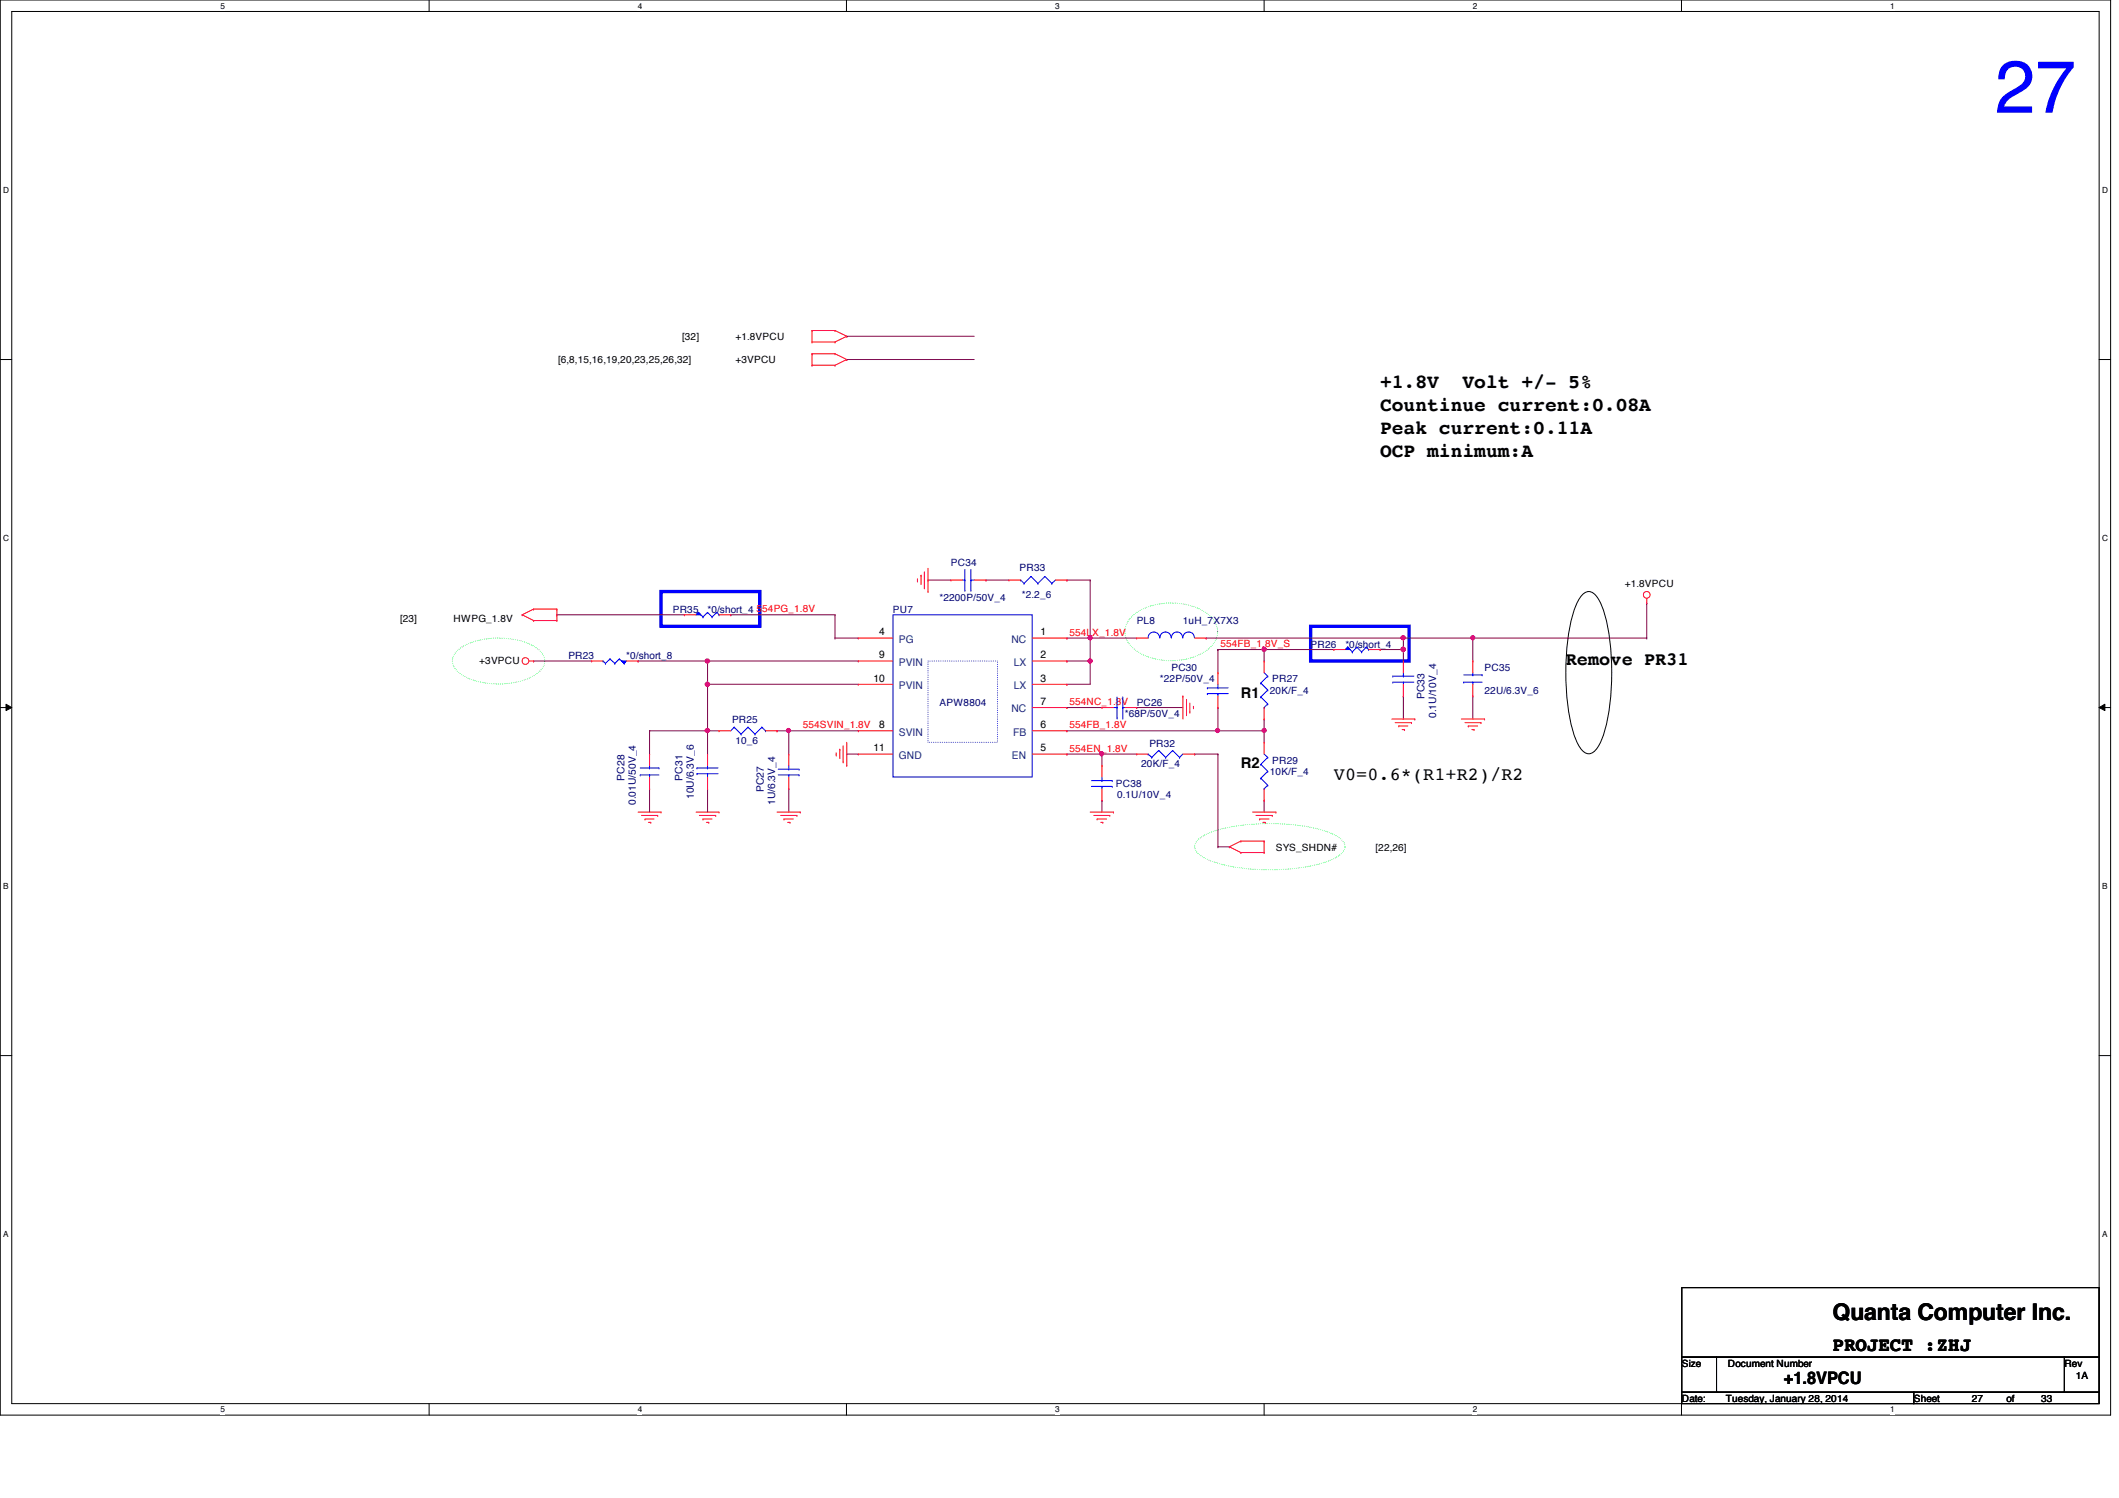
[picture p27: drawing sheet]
<svg xmlns="http://www.w3.org/2000/svg" width="297mm" height="210mm" viewBox="0 0 297 210" stroke-linecap="round" stroke-linejoin="round" font-family="sans-serif">
<defs><g id="words">
<text font-size="10.4" fill="#00f" x="279.6" y="15.8">27</text>
<text font-size="3.2" x="256.9" y="185">Quanta Computer Inc.</text>
<g font-size="2.8">
<text x="193.5" y="54.3">+1.8V</text>
<text x="193.5" y="57.6">Countinue current:0.08A</text>
<text x="205" y="54.3">Volt +/- 5%</text>
<text x="193.5" y="60.8">Peak current:0.11A</text>
<text x="193.5" y="64.1">OCP minimum:A</text>
<text x="256.9" y="189.3">PROJECT :ZHJ</text>
</g>
<g font-size="2.6">
<text x="219.5" y="93.1">Remove PR31</text>
<text x="187" y="109.3">V0=0.6*(R1+R2)/R2</text>
</g>
<text font-size="2.4" x="250.1" y="193.9">+1.8VPCU</text>
<g font-size="2.1">
<text x="173.9" y="97.8">R1</text>
<text x="173.9" y="107.6">R2</text>
</g>
<g font-size="1.5">
<text x="123.2" y="89">4</text>
<text x="145.8" y="89">1</text>
<text x="122.4" y="95.5">10</text>
<text x="123.2" y="92.2">9</text>
<text x="145.8" y="92.2">2</text>
<text x="145.8" y="95.5">3</text>
<text x="145.8" y="98.8">7</text>
<text x="122.4" y="105.3">11</text>
<text x="123.2" y="102">8</text>
<text x="145.8" y="102">6</text>
<text x="145.8" y="105.3">5</text>
</g>
<g font-size="1.5" fill="#004080">
<text x="126" y="93.3">PVIN</text>
<text x="126" y="90.1">PG</text>
<text x="141.8" y="90.1">NC</text>
<text x="142.1" y="93.3">LX</text>
<text x="126" y="96.6">PVIN</text>
<text x="141.8" y="99.8">NC</text>
<text x="142.1" y="96.6">LX</text>
<text x="126" y="103.1">SVIN</text>
<text x="126" y="106.3">GND</text>
<text x="141.9" y="106.3">EN</text>
<text x="142" y="103.1">FB</text>
</g>
<g font-size="1.4">
<text x="95.6" y="47.7">[32]</text>
<text x="103.1" y="47.7">+1.8VPCU</text>
<text x="78.2" y="50.9">[6,8,15,16,19,20,23,25,26,32]</text>
<text x="103.1" y="50.9">+3VPCU</text>
<text x="227.8" y="82.3">+1.8VPCU</text>
<text x="56.1" y="87.2">[23]</text>
<text x="63.6" y="87.2">HWPG_1.8V</text>
<text x="67.2" y="93">+3VPCU</text>
<text x="178.9" y="119.2">SYS_SHDN#</text>
<text x="192.8" y="119.2">[22,26]</text>
<text x="235.8" y="191.5">Size</text>
<text x="242.2" y="191.5">Document Number</text>
<text x="289.4" y="191.5">Rev</text>
<text x="235.8" y="196.4">Date:</text>
<text x="241.9" y="196.4">Tuesday, January 28, 2014</text>
<text x="268.3" y="196.4">Sheet</text>
<text x="276.4" y="196.4">27</text>
<text x="281.3" y="196.4">of</text>
<text x="286.1" y="196.4">33</text>
<text x="291" y="193.2">1A</text>
</g>
<g font-size="1.4" fill="#000080">
<text x="133.3" y="79.4">PC34</text>
<text x="142.9" y="80">PR33</text>
<text x="143.3" y="83.7">*2.2_6</text>
<text x="94.3" y="85.9">PR35</text>
<text x="99.2" y="85.9">*0/short_4</text>
<text x="125.2" y="85.9">PU7</text>
<text x="131.7" y="84.2">*2200P/50V_4</text>
<text x="159.3" y="87.5">PL8</text>
<text x="165.8" y="87.5">1uH_7X7X3</text>
<text x="79.7" y="92.4">PR23</text>
<text x="87.8" y="92.4">*0/short_8</text>
<text x="162.6" y="95.6">*22P/50V_4</text>
<text x="164.2" y="94">PC30</text>
<text x="178.3" y="95.6">PR27</text>
<text x="183.7" y="90.8">PR26</text>
<text x="188.6" y="90.8">*0/short_4</text>
<text x="208.1" y="94">PC35</text>
<text x="102.6" y="101.3">PR25</text>
<text x="131.7" y="98.9">APW8804</text>
<text x="157.7" y="100.5">*68P/50V_4</text>
<text x="159.3" y="98.9">PC26</text>
<text x="178" y="97.2">20K/F_4</text>
<text x="199.7" y="98" transform="rotate(-90 199.7 98)">PC33</text>
<text x="201.3" y="100.6" transform="rotate(-90 201.3 100.6)">0.1U/10V_4</text>
<text x="208.1" y="97.2">22U/6.3V_6</text>
<text x="103.1" y="104.2">10_6</text>
<text x="160" y="107.5">20K/F_4</text>
<text x="161.1" y="104.7">PR32</text>
<text x="178.3" y="107">PR29</text>
<text x="87.5" y="109.4" transform="rotate(-90 87.5 109.4)">PC28</text>
<text x="89.2" y="112.8" transform="rotate(-90 89.2 112.8)">0.01U/50V_4</text>
<text x="95.7" y="109.4" transform="rotate(-90 95.7 109.4)">PC31</text>
<text x="97.3" y="112" transform="rotate(-90 97.3 112)">10U/6.3V_6</text>
<text x="107.1" y="111" transform="rotate(-90 107.1 111)">PC27</text>
<text x="108.7" y="112.8" transform="rotate(-90 108.7 112.8)">1U/6.3V_4</text>
<text x="156.4" y="110.2">PC38</text>
<text x="156.6" y="111.9">0.1U/10V_4</text>
<text x="178" y="108.6">10K/F_4</text>
</g>
<g font-size="1.4" fill="#f00">
<text x="106" y="85.8">5</text>
<text x="106.8" y="85.8">54PG_1.8V</text>
<text x="149.9" y="89.1">554LX_1.8V</text>
<text x="171.1" y="90.7">554FB_1.8V_S</text>
<text x="149.9" y="98.8">554NC_1.8V</text>
<text x="112.5" y="102.1">554SVIN_1.8V</text>
<text x="149.9" y="102.1">554FB_1.8V</text>
<text x="149.9" y="105.3">554EN_1.8V</text>
</g>
<g font-size="1.2">
<text x="30.9" y="1.2">5</text>
<text x="89.4" y="1.2">4</text>
<text x="147.9" y="1.2">3</text>
<text x="206.5" y="1.2">2</text>
<text x="265" y="1.2">1</text>
<text x=".5" y="27.1">D</text>
<text x="294.7" y="27.1">D</text>
<text x=".5" y="75.8">C</text>
<text x="294.7" y="75.8">C</text>
<text x=".5" y="124.6">B</text>
<text x="294.7" y="124.6">B</text>
<text x=".5" y="173.4">A</text>
<text x="294.7" y="173.4">A</text>
<text x="30.9" y="197.9">5</text>
<text x="89.4" y="197.9">4</text>
<text x="147.9" y="197.9">3</text>
<text x="206.5" y="197.9">2</text>
<text x="265" y="197.9">1</text>
</g>
</g></defs>
<path d="M0 0h295.9v198.3h-295.9zM1.6 1.6h292.7v195.1h-292.7z" fill="none" stroke="#000" stroke-width=".14"/>
<g fill="#fff">
<path d="M30.9 .2h.6v1.3h-.6z"/>
<path d="M30.9 196.8h.6v1.4h-.6z"/>
</g>
<path d="M60.2 0v1.6M60.2 196.7v1.6" fill="none" stroke="#000" stroke-width=".14"/>
<g fill="#fff">
<path d="M89.4 .2h.6v1.3h-.6z"/>
<path d="M89.4 196.8h.6v1.4h-.6z"/>
</g>
<path d="M118.7 0v1.6M118.7 196.7v1.6" fill="none" stroke="#000" stroke-width=".14"/>
<g fill="#fff">
<path d="M147.9 .2h.6v1.3h-.6z"/>
<path d="M147.9 196.8h.6v1.4h-.6z"/>
</g>
<path d="M177.2 0v1.6M177.2 196.7v1.6" fill="none" stroke="#000" stroke-width=".14"/>
<g fill="#fff">
<path d="M206.5 .2h.5v1.3h-.5z"/>
<path d="M206.5 196.8h.5v1.4h-.5z"/>
</g>
<path d="M235.7 0v1.6M235.7 196.7v1.6" fill="none" stroke="#000" stroke-width=".14"/>
<g fill="#fff">
<path d="M265 .2h.6v1.3h-.6z"/>
<path d="M265 196.8h.6v1.4h-.6z"/>
<path d="M.5 26h.8v1.3h-.8z"/>
<path d="M294.7 26h.8v1.3h-.8z"/>
<path d="M.5 74.8h.8v1.3h-.8z"/>
<path d="M294.7 74.8h.8v1.3h-.8z"/>
</g>
<path d="M0 50.4h1.6M294.3 50.4h1.6" fill="none" stroke="#000" stroke-width=".14"/>
<g fill="#fff">
<path d="M.5 123.5h.7v1.3h-.7z"/>
<path d="M294.7 123.5h.7v1.3h-.7z"/>
</g>
<path d="M0 99.1h1.6M.8 98.7l.8 .4-.8 .5zM294.3 99.1h1.6M294.3 99.1l.8-.4v.9z" fill="none" stroke="#000" stroke-width=".14"/>
<path d="M.8 98.7l.8 .4-.8 .5zM294.3 99.1l.8-.4v.9z" fill="#000"/>
<g fill="#fff">
<path d="M.5 172.3h.7v1.3h-.7z"/>
<path d="M294.7 172.3h.7v1.3h-.7z"/>
</g>
<path d="M221.8 83.4a1.14 1.14 0 0 1 1.8 0 12.3 12.3 0 0 1 2 6.1 34.6 34.6 0 0 1-.8 13.3 4.6 4.6 0 0 1-1.6 2.7 1.41 1.41 0 0 1-1.8-.9 18 18 0 0 1-1.8-7.1 32.9 32.9 0 0 1 1-11.8l.8-1.8zM0 147.9h1.6M294.3 147.9h1.6" fill="none" stroke="#000" stroke-width=".14"/>
<path d="M64.3 91a10.3 10.3 0 0 1 7.8-1.4 6.6 6.6 0 0 1 3.9 1.9 1.84 1.84 0 0 1-.5 2.7 10.4 10.4 0 0 1-8.9 1.2 4.8 4.8 0 0 1-3.1-2.2 1.95 1.95 0 0 1 .8-2.2zM158.9 86.1a9.2 9.2 0 0 1 10.5 0 2.9 2.9 0 0 1 0 4.8 9.1 9.1 0 0 1-10.5 0 2.92 2.92 0 0 1 0-4.8zM167.9 117.7a10.8 10.8 0 0 1 5.7-2 29.8 29.8 0 0 1 12.4 .8 4.3 4.3 0 0 1 2.4 1.6 1.46 1.46 0 0 1-.8 1.9 15.6 15.6 0 0 1-6.6 1.7 27.9 27.9 0 0 1-11-1 4.3 4.3 0 0 1-2.4-1.6l-.1-.5 .1-.5z" fill="none" stroke="#00ff40" stroke-width=".14" stroke-dasharray="0 .3"/>
<path d="M92.7 82.9h13.8v4.9h-13.8zM183.7 87.8h13.8v4.8h-13.8z" fill="none" stroke="#00f" stroke-width=".47"/>
<path d="M78.1 86.1h.1M78.1 86.1h17.8M152.8 81.3h.1M152.8 81.3v8.1" fill="none" stroke="#800040" stroke-width=".14"/>
<circle cx="152.8" cy="89.4" r=".3" fill="#f0f"/>
<circle cx="152.8" cy="89.4" r=".3" fill="none" stroke="#f0f" stroke-width=".14"/>
<g fill="none" stroke="#800040" stroke-width=".14">
<path d="M102.4 86.1h14.6M102.4 86.1h.1M130.1 81.3h3.2M130.1 81.3h.1M138.2 81.3h3.2M138.2 81.3h.1M149.6 99.1h4.9M149.6 81.3h3.2M149.6 81.3h.1M149.6 99.1h.1M152.8 89.4h.1M152.8 89.4v3.2"/>
<path d="M159.3 99.1h6.5M159.3 99.1h.1M170.7 91h6.5M170.7 91h.1M193.5 91h3.2M193.5 91h.1M196.7 97.5h.1M196.7 91h.1M196.7 91v1.6M196.7 97.5v3.3M170.7 105.7h.1M170.7 105.7v13"/>
</g>
<circle cx="196.7" cy="91" r=".32" fill="#f0f"/>
<circle cx="196.7" cy="91" r=".32" fill="none" stroke="#f0f" stroke-width=".14"/>
<path d="M170.7 91h.1M170.7 91v3.3M177.2 91h.1M177.2 91h9.8M196.7 89.4h.1M196.7 89.4v1.6M196.7 89.4h9.8M206.5 97.5h.1M206.5 89.4h.1M206.5 89.4v3.2M206.5 97.5v3.3" fill="none" stroke="#800040" stroke-width=".14"/>
<circle cx="177.2" cy="91" r=".31" fill="#f0f"/>
<circle cx="177.2" cy="91" r=".31" fill="none" stroke="#f0f" stroke-width=".14"/>
<path d="M177.2 91h.1M177.2 91v1.6M110.6 110.5h.1M110.6 110.5v3.3M118.7 105.7h1.6M118.7 105.7h.1M154.5 112.1h.1M154.5 105.7h.1M154.5 105.7v1.6M154.5 112.1v1.7M170.7 102.4h6.5M170.7 102.4h.1" fill="none" stroke="#800040" stroke-width=".14"/>
<circle cx="177.2" cy="102.4" r=".3" fill="#f0f"/>
<circle cx="177.2" cy="102.4" r=".3" fill="none" stroke="#f0f" stroke-width=".14"/>
<path d="M149.6 89.4h9.7M149.6 89.4h.1M152.8 89.4h.1M152.8 92.6h.1M152.8 92.6v3.3" fill="none" stroke="#800040" stroke-width=".14"/>
<circle cx="152.8" cy="92.6" r=".3" fill="#f0f"/>
<circle cx="152.8" cy="92.6" r=".3" fill="none" stroke="#f0f" stroke-width=".14"/>
<path d="M99.2 95.9h.1M99.2 95.9v6.5M149.6 92.6h3.2M149.6 92.6h.1M177.2 102.4h.1M177.2 100.8h.1M177.2 100.8v3.2" fill="none" stroke="#800040" stroke-width=".14"/>
<circle cx="99.2" cy="102.4" r=".31" fill="#f0f"/>
<circle cx="99.2" cy="102.4" r=".31" fill="none" stroke="#f0f" stroke-width=".14"/>
<circle cx="99.2" cy="95.9" r=".31" fill="#f0f"/>
<circle cx="99.2" cy="95.9" r=".31" fill="none" stroke="#f0f" stroke-width=".14"/>
<path d="M99.2 95.9h.1M99.2 95.9h21.1M149.6 95.9h3.2M149.6 95.9h.1M169.1 89.4h27.6M169.1 89.4h.1" fill="none" stroke="#800040" stroke-width=".14"/>
<circle cx="196.7" cy="89.4" r=".31" fill="#f0f"/>
<circle cx="196.7" cy="89.4" r=".31" fill="none" stroke="#f0f" stroke-width=".14"/>
<path d="M99.2 92.6h.1M99.2 92.6v3.3M99.2 92.6h21.1M91.1 102.4h.1M91.1 102.4v3.3M149.6 102.4h.1M149.6 102.4h21.1M177.2 112.1h.1M177.2 112.1v1.7" fill="none" stroke="#800040" stroke-width=".14"/>
<circle cx="99.2" cy="92.6" r=".31" fill="#f0f"/>
<circle cx="99.2" cy="92.6" r=".31" fill="none" stroke="#f0f" stroke-width=".14"/>
<path d="M154.5 105.7h.1M154.5 105.7h4.8" fill="none" stroke="#800040" stroke-width=".14"/>
<circle cx="154.4" cy="105.6" r=".3" fill="#f0f"/>
<circle cx="154.4" cy="105.6" r=".3" fill="none" stroke="#f0f" stroke-width=".14"/>
<path d="M110.6 102.4h.1M110.6 102.4h9.7" fill="none" stroke="#800040" stroke-width=".14"/>
<circle cx="110.5" cy="102.4" r=".3" fill="#f0f"/>
<circle cx="110.5" cy="102.4" r=".3" fill="none" stroke="#f0f" stroke-width=".14"/>
<g fill="none" stroke="#800040" stroke-width=".14">
<path d="M170.7 99.1h.1M170.7 99.1v3.3M91.1 102.4h9.7M91.1 102.4h.1M91.1 110.5h.1M91.1 110.5v3.3M99.2 102.4h.1M99.2 102.4v3.3M108.9 102.4h1.7M108.9 102.4h.1M110.6 102.4h.1M110.6 102.4v3.3"/>
<path d="M167.5 105.7h.1M167.5 105.7h3.2"/>
</g>
<circle cx="170.7" cy="102.4" r=".3" fill="#f0f"/>
<circle cx="170.7" cy="102.4" r=".3" fill="none" stroke="#f0f" stroke-width=".14"/>
<g fill="none" stroke="#800040" stroke-width=".14">
<path d="M118.7 47.1h.1M118.7 50.4h.1M118.7 47.1h17.9M118.7 50.4h17.9M74.8 92.6h.1M74.8 92.6h8.1M89.4 92.6h9.8M89.4 92.6h.1M117 89.4h3.3M117 86.1h.1M117 89.4h.1M117 86.1v3.3"/>
<path d="M206.5 89.4h24.3M230.8 84.5h.1M230.8 89.4h.1M230.8 84.5v4.9M99.2 110.5h.1M99.2 110.5v3.3M149.6 105.7h4.9M149.6 105.7h.1M170.7 118.7h1.6M170.7 118.7h.1"/>
</g>
<circle cx="206.5" cy="89.4" r=".3" fill="#f0f"/>
<circle cx="206.5" cy="89.4" r=".3" fill="none" stroke="#f0f" stroke-width=".14"/>
<g fill="none" stroke="#f00" stroke-width=".14">
<path d="M113.8 47.9h3.2M113.8 51.2h3.2M113.8 47.9h.1M113.8 46.3h.1M113.8 51.2h.1M113.8 49.6h.1M113.8 46.3v1.6M113.8 49.6v1.6M113.8 46.3h3.2M113.8 49.6h3.2M117 47.9h.1M117 46.3h.1"/>
<path d="M117 51.2h.1M117 49.6h.1M117 46.3l1.7 .8M117 49.6l1.7 .8M118.7 47.1h.1M118.7 50.4h.1M118.7 47.1l-1.7 .8M118.7 50.4l-1.7 .8M130.1 79.6v3.3M73.2 86.1l1.6 .9M73.2 86.1h.1M74.2 92.6h.6"/>
<path d="M74.8 85.3h.1M74.8 87h.1M74.8 92.6h.1M74.8 85.3h3.3M74.8 85.3l-1.6 .8M74.8 87h3.3M78.1 85.3h.1M78.1 87h.1M78.1 85.3v1.7M128.6 81.4h.1M128.6 81.1v.3M129.1 80.6h.1"/>
<path d="M129.1 80.6v1.3M129.6 82.4h.1M129.6 80.1v2.3M130.1 82.9h.1M133.3 81.3h.1M133.3 81.3h1.7M136.6 81.3h1.6M138.2 81.3h.1M165.8 97.5h.1M165.8 97.5v3.3M166.3 98h.1M166.3 98v2.3"/>
<path d="M166.8 99.8h.1M166.8 98.5v1.3M167.3 99h.1M167.3 99v.3M177.2 92.6h.1M177.2 92.6v1.7M177.2 99.1v1.7M230.8 84.5h.1M230.8 83.9v.6M89.4 113.8h3.3M89.9 114.3h2.3M90.4 114.8h.1"/>
<path d="M90.4 114.8h1.3M90.9 115.2h.3M91.2 115.2h.1M92.2 114.3h.1M92.7 113.8h.1M97.6 113.8h3.2M98 114.3h2.3M98.5 114.8h.1M98.5 114.8h1.3M99 115.2h.4M99.4 115.2h.1M100.3 114.3h.1"/>
<path d="M100.8 113.8h.1M108.9 113.8h3.3M109.4 114.3h2.3M109.9 114.8h.1M109.9 114.8h1.3M110.4 115.2h.3M110.7 115.2h.1M111.7 114.3h.1M112.2 113.8h.1M117.2 105.8h.1M117.2 105.5v.3M117.7 105h.1"/>
<path d="M117.7 105v1.3M118.2 106.8h.1M118.2 104.5v2.3M118.7 107.3h.1M118.7 104v3.3M152.8 113.8h3.3M153.3 114.3h2.3M153.8 114.8h.1M153.8 114.8h1.3M154.3 115.2h.3M154.6 115.2h.1M155.6 114.3h.1"/>
<path d="M156.1 113.8h.1M172.3 118.7h.1M172.3 118.7l1.6 .8M173.9 117.9h3.3M173.9 119.5h.1M173.9 117.9h.1M173.9 119.5h3.3M173.9 117.9l-1.6 .8M175.6 113.8h3.3M176.1 114.3h2.2M176.6 114.8h.1M176.6 114.8h1.3"/>
<path d="M177 115.2h.4M177.2 119.5h.1M177.2 117.9h.1M177.2 100.8h.1M177.2 117.9v1.6M177.4 115.2h.1M178.3 114.3h.1M178.9 113.8h.1M195.1 100.8h3.2M195.6 101.3h2.3M196.1 101.7h.1M196.1 101.7h1.3"/>
<path d="M196.6 102.2h.3M196.9 102.2h.1M197.9 101.3h.1M198.3 100.8h.1M204.8 100.8h3.3M205.4 101.3h2.2M205.8 101.7h1.3M205.8 101.7h.1M206.3 102.2h.3M206.6 102.2h.1M207.6 101.3h.1M208.1 100.8h.1"/>
<circle cx="73.6" cy="92.6" r=".47"/>
<circle cx="230.8" cy="83.3" r=".47"/>
</g>
<path d="M235.8 180.4h58.5v9.8h-58.5zM235.8 190.2h4.8v4.9h-4.8zM235.8 195.1h32.5v1.6h-32.5zM240.6 190.2h48.8v4.9h-48.8zM268.3 195.1h26v1.6h-26zM289.4 190.2h4.9v4.9h-4.9z" fill="none" stroke="#000" stroke-width=".14"/>
<g fill="none" stroke="#00f" stroke-width=".14">
<path d="M135.3 79.8v2.9M136.1 79.8v2.9M97.9 85.8h.1M97.9 85.8l.6 .6M97.9 85.8l-.3 .3M98.5 86.4h.1M99.2 85.8h.1M99.2 85.8l.6 .6M99.2 85.8l-.7 .6M99.8 86.4h.1M100.5 85.8h.1M100.5 85.8l.3 .3"/>
<path d="M100.5 85.8l-.7 .6M100.8 86.1h.1M135 81.3h.3M135.3 81.3h.1M135.3 82.7h.1M136.1 82.7h.1M136.1 81.3h.1M136.1 81.3h.5M176.7 95.7h.1M176.7 97.7h.1M176.7 95.7l1 1M176.7 97.7l1 .9"/>
<path d="M177.2 99.1h.1M177.2 94.3l.5 .4M177.7 94.7h.1M177.7 96.7h.1M177.7 98.6h.1M177.7 94.7l-1 1M177.7 96.7l-1 1M177.7 98.6l-.5 .5"/>
</g>
<path d="M97.9 85.8l.3 .3h-.6l.3-.3 .3 .3z" fill-rule="evenodd" fill="#00f"/>
<g fill="none" stroke="#00f" stroke-width=".14">
<path d="M97.9 85.8l.3 .3h-.6l.3-.3 .3 .3zM125.2 86.1h19.5v22.8h-19.5zM169.2 96.4h3M169.2 97.2h3M169.2 96.4h.1M169.2 97.2h.1M170.7 97.2h.1M170.7 96.4h.1M170.7 95.9v.5M170.7 97.2v.3M188.9 90.7l-.3 .3M188.9 90.7h.1"/>
<path d="M188.9 90.7l.7 .7M189.6 91.4h.1M190.2 90.7h.1M190.2 90.7l.7 .7M190.2 90.7l-.6 .7M190.9 91.4h.1M191.5 90.7l-.6 .7M191.5 90.7h.1M191.5 90.7l.4 .3M191.9 91h.1M153 109.4h2.9M153 110.2h2.9"/>
<path d="M154.5 110.2h.1M154.5 109.4h.1M154.5 108.9v.5M154.5 110.2v.3M155.9 109.4h.1M155.9 110.2h.1"/>
</g>
<g fill="none" stroke="#f00" stroke-width=".14">
<path d="M95.9 86.1h1.7M95.9 86.1h.1M100.8 86.1h1.6M102.4 86.1h.1M120.3 92.6h.1M120.3 95.9h.1M120.3 89.4h.1M120.3 92.6h4.9M120.3 95.9h4.9M120.3 89.4h4.9M144.7 92.6h4.9M144.7 95.9h4.9"/>
<path d="M144.7 89.4h4.9M144.7 99.1h4.9M149.6 89.4h.1M149.6 92.6h.1M149.6 95.9h.1M149.6 99.1h.1M170.7 99.1h.1M170.7 94.3h.1M170.7 94.3v1.6M170.7 97.5v1.6M120.3 102.4h.1M120.3 105.7h.1"/>
<path d="M120.3 102.4h4.9M120.3 105.7h4.9M144.7 102.4h4.9M144.7 105.7h4.9M149.6 102.4h.1M149.6 105.7h.1M154.5 112.1h.1M154.5 107.3h.1M154.5 107.3v1.6M154.5 110.5v1.6"/>
</g>
<path d="M130.1 92.6h9.7v11.4h-9.7z" fill="none" stroke="#00f" stroke-width=".14" stroke-dasharray="0 .3"/>
<path d="M188.6 91l.3-.3 .3 .3-.3-.3 .3 .3z" fill-rule="evenodd" fill="#00f"/>
<g fill="none" stroke="#00f" stroke-width=".14">
<path d="M84.5 92.6l.4 .4M84.5 92.6h.1M84.9 93h.1M85.5 92.3l.7 .7M85.5 92.3h.1M85.5 92.3l-.6 .7M86.2 93h.1M86.8 92.3l.7 .7M86.8 92.3h.1M86.8 92.3l-.6 .7M87.5 93h.1M87.8 92.6l-.3 .4"/>
<path d="M188.9 90.7l.3 .3h-.6l.3-.3 .3 .3z"/>
</g>
<path d="M187 91h1.6M187 91h.1M191.9 91h1.6M193.5 91h.1" fill="none" stroke="#f00" stroke-width=".14"/>
<path d="M87.2 92.6h.6l-.3 .4z" fill-rule="evenodd" fill="#00f"/>
<g fill="none" stroke="#00f" stroke-width=".14">
<path d="M87.2 92.6h.6l-.3 .4zM143.1 81.3h.1M143.1 81.3l.4 .4M143.5 81.7h.1M144.5 80.8l1 .9M144.5 80.8h.1M144.5 80.8l-1 .9M145.5 81.7h.1M146.5 80.8h.1M146.5 80.8l-1 .9M146.5 80.8l.9 .9M147.4 81.7h.1"/>
<path d="M148 81.3l-.6 .4M156.1 99.1h.5M156.6 99.1h.1M156.6 97.7v2.9M157.4 99.1h.3M157.4 99.1h.1M157.4 97.7v2.9M162.6 89.4a.81 .81 0 0 0-.9-.8 .81 .81 0 0 0-.8 .8M164.2 89.4a.78 .78 0 0 0-.8-.8 .78 .78 0 0 0-.8 .8M165.8 89.4a.78 .78 0 0 0-.8-.8 .78 .78 0 0 0-.8 .8M167.4 89.4a.8 .8 0 0 0-.8-.8 .8 .8 0 0 0-.8 .8M195.2 94.7h3"/>
<path d="M195.2 95.6h3M195.2 94.7h.1M195.2 95.6h.1M196.7 95.6h.1M196.7 94.7h.1M196.7 94.3v.4M196.7 95.6v.3M205.2 95.6h.1M205.2 94.6h2.6M205.2 95.6h2.6M206.5 94.6h.1M206.5 95.6h.1"/>
<path d="M206.5 94.3v.3M206.5 95.6v.3M207.8 94.6h.1M89.7 108.6h.1M89.7 107.6h2.7M89.7 108.6h2.7M91.1 107.6h.1M91.1 108.6h.1M91.1 107.3v.3M91.1 108.6v.3M92.4 107.6h.1M97.7 108.4h3"/>
<path d="M97.7 107.6h3M97.7 108.4h.1M97.7 107.6h.1M99.2 107.6h.1M99.2 108.4h.1M99.2 107.3v.3M99.2 108.4v.5M102.9 101.9h.1M102.9 101.9l1 1M102.9 101.9l-.5 .5M103.9 102.9h.1M104.9 101.9l-1 1"/>
<path d="M104.9 101.9h.1M104.9 101.9l.9 1M105.8 102.9h.1M106.8 101.9l-1 1M106.8 101.9h.1M106.8 101.9l.5 .5M107.3 102.4h.1M109.1 108.6h2.9M109.1 107.8h2.9M110.6 108.6h.1M110.6 107.8h.1M110.6 107.3v.5"/>
<path d="M110.6 108.6v.3M112 107.8h.1M112 108.6h.1M156.6 100.6h.1M157.4 100.6h.1M160.9 105.7h.1M160.9 105.7l.6 .4M161.5 106.1h.1M162.4 105.2h.1M162.4 105.2l-.9 .9M162.4 105.2l1 .9M163.4 106.1h.1"/>
<path d="M164.4 105.2l1 .9M164.4 105.2h.1M164.4 105.2l-1 .9M165.4 106.1h.1M165.8 105.7l-.4 .4M176.7 107.1h.1M176.7 109.1h.1M176.7 107.1l1 1M176.7 109.1l1 .9M177.2 110.5h.1M177.2 105.7l.5 .4M177.7 106.1h.1"/>
<path d="M177.7 108.1h.1M177.7 110h.1M177.7 106.1l-1 1M177.7 108.1l-1 1M177.7 110l-.5 .5"/>
</g>
<g fill="none" stroke="#f00" stroke-width=".14">
<path d="M82.9 92.6h1.6M82.9 92.6h.1M87.8 92.6h1.6M89.4 92.6h.1M141.4 81.3h1.7M141.4 81.3h.1M148 81.3h1.6M149.6 81.3h.1M154.5 99.1h1.6M154.5 99.1h.1M157.7 99.1h1.6M159.3 89.4h1.6"/>
<path d="M159.3 99.1h.1M159.3 89.4h.1M167.5 89.4h1.6M169.1 89.4h.1M196.7 97.5h.1M196.7 92.6h.1M196.7 92.6v1.7M196.7 95.9v1.6M206.5 92.6h.1M206.5 97.5h.1M206.5 92.6v1.7M206.5 95.9v1.6"/>
<path d="M91.1 105.7h.1M91.1 110.5h.1M91.1 105.7v1.6M91.1 108.9v1.6M99.2 105.7h.1M99.2 110.5h.1M99.2 105.7v1.6M99.2 108.9v1.6M100.8 102.4h.1M100.8 102.4h1.6M107.3 102.4h1.6M108.9 102.4h.1"/>
<path d="M110.6 110.5h.1M110.6 105.7h.1M110.6 105.7v1.6M110.6 108.9v1.6M159.3 105.7h1.6M159.3 105.7h.1M165.8 105.7h1.7M167.5 105.7h.1M177.2 104h.1M177.2 112.1h.1M177.2 104v1.7M177.2 110.5v1.6"/>
</g>
<circle cx="152.8" cy="89.4" r=".3" fill="#f0f"/>
<circle cx="152.8" cy="89.4" r=".3" fill="none" stroke="#f0f" stroke-width=".14"/>
<circle cx="196.7" cy="91" r=".32" fill="#f0f"/>
<circle cx="196.7" cy="91" r=".32" fill="none" stroke="#f0f" stroke-width=".14"/>
<circle cx="177.2" cy="91" r=".31" fill="#f0f"/>
<circle cx="177.2" cy="91" r=".31" fill="none" stroke="#f0f" stroke-width=".14"/>
<circle cx="177.2" cy="102.4" r=".3" fill="#f0f"/>
<circle cx="177.2" cy="102.4" r=".3" fill="none" stroke="#f0f" stroke-width=".14"/>
<circle cx="152.8" cy="92.6" r=".3" fill="#f0f"/>
<circle cx="152.8" cy="92.6" r=".3" fill="none" stroke="#f0f" stroke-width=".14"/>
<circle cx="99.2" cy="102.4" r=".31" fill="#f0f"/>
<circle cx="99.2" cy="102.4" r=".31" fill="none" stroke="#f0f" stroke-width=".14"/>
<circle cx="99.2" cy="95.9" r=".31" fill="#f0f"/>
<circle cx="99.2" cy="95.9" r=".31" fill="none" stroke="#f0f" stroke-width=".14"/>
<circle cx="196.7" cy="89.4" r=".31" fill="#f0f"/>
<circle cx="196.7" cy="89.4" r=".31" fill="none" stroke="#f0f" stroke-width=".14"/>
<circle cx="99.2" cy="92.6" r=".31" fill="#f0f"/>
<circle cx="99.2" cy="92.6" r=".31" fill="none" stroke="#f0f" stroke-width=".14"/>
<circle cx="154.4" cy="105.6" r=".3" fill="#f0f"/>
<circle cx="154.4" cy="105.6" r=".3" fill="none" stroke="#f0f" stroke-width=".14"/>
<circle cx="110.5" cy="102.4" r=".3" fill="#f0f"/>
<circle cx="110.5" cy="102.4" r=".3" fill="none" stroke="#f0f" stroke-width=".14"/>
<circle cx="170.7" cy="102.4" r=".3" fill="#f0f"/>
<circle cx="170.7" cy="102.4" r=".3" fill="none" stroke="#f0f" stroke-width=".14"/>
<circle cx="206.5" cy="89.4" r=".3" fill="#f0f"/>
<circle cx="206.5" cy="89.4" r=".3" fill="none" stroke="#f0f" stroke-width=".14"/>
<use href="#words"/>
</svg>
